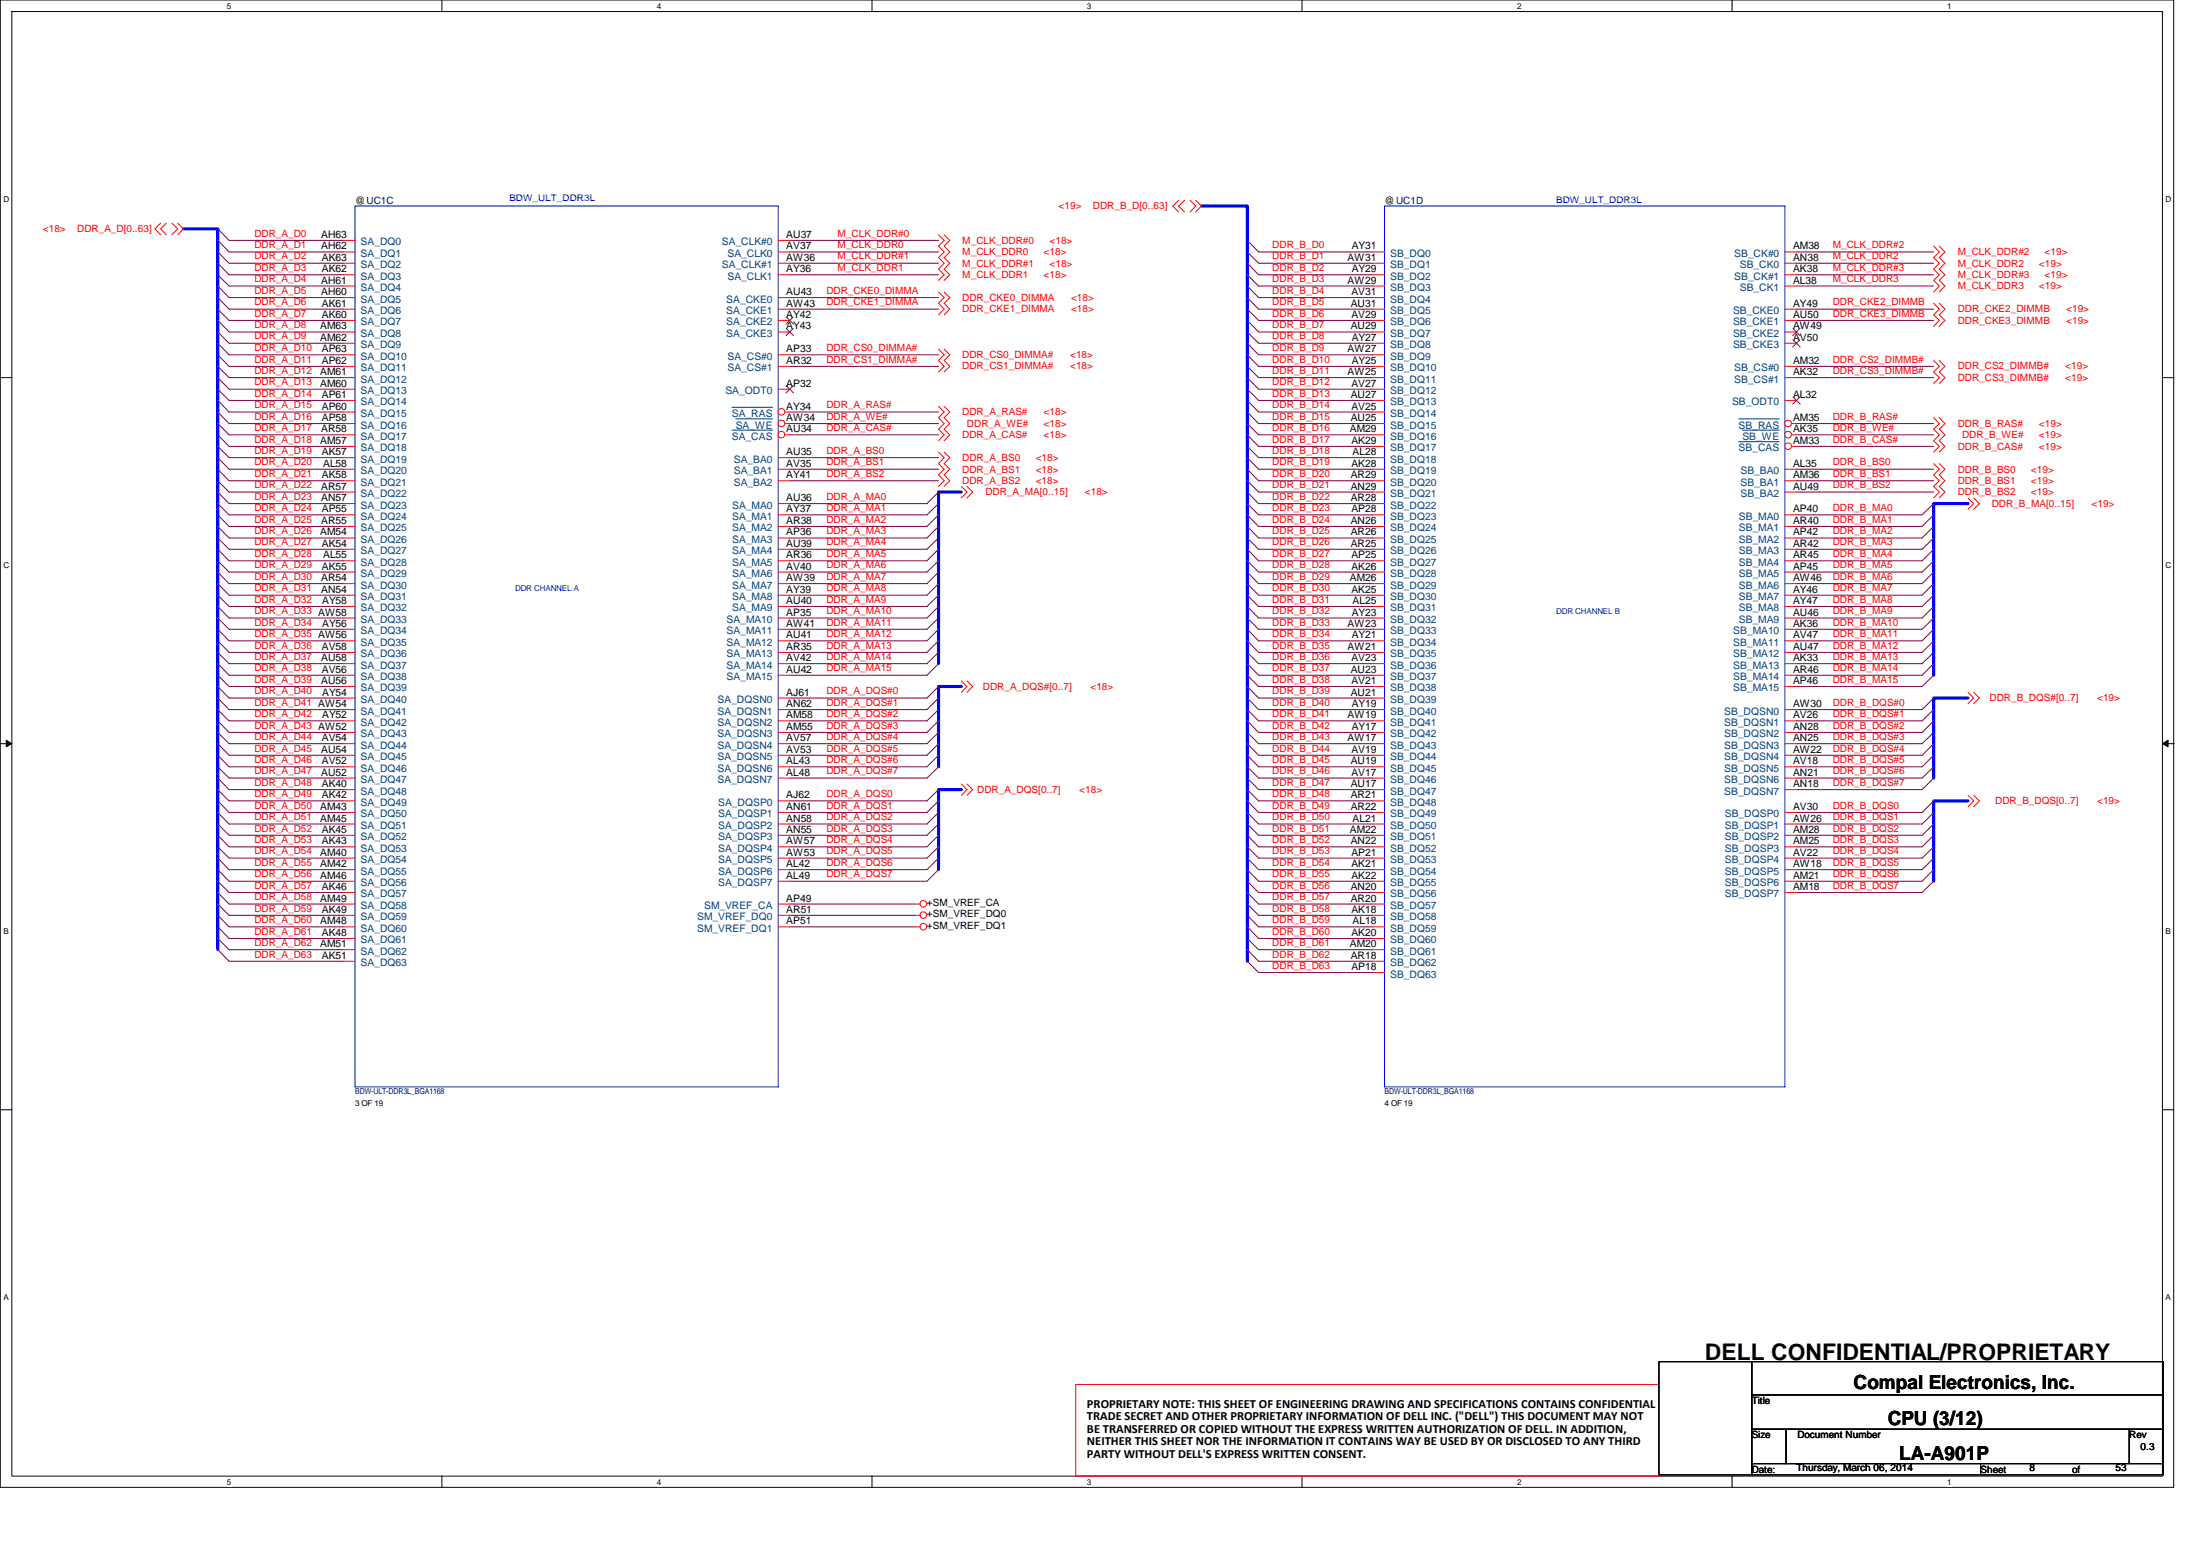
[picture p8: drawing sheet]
<svg xmlns="http://www.w3.org/2000/svg" width="297mm" height="210mm" viewBox="0 0 297 210" stroke-linecap="round" stroke-linejoin="round" font-family="sans-serif">
<defs><g id="words">
<text font-size="3.1" x="230.9" y="184.2">DELL CONFIDENTIAL/PROPRIETARY</text>
<g font-size="2.6">
<text x="251.1" y="188">Compal Electronics, Inc.</text>
<text x="255.7" y="193">CPU (3/12)</text>
<text x="257.3" y="197.7">LA-A901P</text>
</g>
<g font-size="1.7">
<text x="147.2" y="190.7">PROPRIETARY NOTE: THIS SHEET OF ENGINEERING DRAWING AND SPECIFICATIONS CONTAINS CONFIDENTIAL</text>
<text x="147.2" y="192.4">TRADE SECRET AND OTHER PROPRIETARY INFORMATION OF DELL INC. (&quot;DELL&quot;) THIS DOCUMENT MAY NOT</text>
<text x="147.2" y="194.1">BE TRANSFERRED OR COPIED WITHOUT THE EXPRESS WRITTEN AUTHORIZATION OF DELL. IN ADDITION,</text>
<text x="147.2" y="195.7">NEITHER THIS SHEET NOR THE INFORMATION IT CONTAINS WAY BE USED BY OR DISCLOSED TO ANY THIRD</text>
<text x="147.2" y="197.4">PARTY WITHOUT DELL'S EXPRESS WRITTEN CONSENT.</text>
</g>
<g font-size="1.4">
<text x="48.1" y="27.6">@UC1C</text>
<text x="187.5" y="27.6">@UC1D</text>
<text x="43.5" y="33.8">AH62</text>
<text x="43.5" y="32.2">AH63</text>
<text x="43.6" y="35.3">AK63</text>
<text x="106.5" y="32.2">AU37</text>
<text x="106.5" y="35.3">AW36</text>
<text x="106.5" y="33.8">AV37</text>
<text x="182.5" y="35.3">AW31</text>
<text x="183.1" y="33.8">AY31</text>
<text x="242.9" y="33.8">AM38</text>
<text x="242.9" y="35.3">AN38</text>
<text x="43.5" y="40">AH60</text>
<text x="43.5" y="38.4">AH61</text>
<text x="43.6" y="41.5">AK61</text>
<text x="43.6" y="36.9">AK62</text>
<text x="106.5" y="40">AU43</text>
<text x="106.5" y="41.5">AW43</text>
<text x="106.5" y="36.9">AY36</text>
<text x="182.5" y="38.4">AW29</text>
<text x="183" y="41.5">AU31</text>
<text x="183" y="40">AV31</text>
<text x="183.1" y="36.9">AY29</text>
<text x="242.9" y="41.5">AY49</text>
<text x="242.9" y="36.9">AK38</text>
<text x="242.9" y="38.4">AL38</text>
<text x="43.4" y="46.1">AM62</text>
<text x="43.4" y="44.6">AM63</text>
<text x="43.6" y="47.7">AP63</text>
<text x="43.6" y="43.1">AK60</text>
<text x="106.5" y="44.6">AY43</text>
<text x="106.5" y="43.1">AY42</text>
<text x="106.5" y="47.7">AP33</text>
<text x="182.5" y="47.7">AW27</text>
<text x="183" y="44.6">AU29</text>
<text x="183" y="43.1">AV29</text>
<text x="183.1" y="46.1">AY27</text>
<text x="242.9" y="43.1">AU50</text>
<text x="242.9" y="44.6">AW49</text>
<text x="242.9" y="46.1">AV50</text>
<text x="43.4" y="52.4">AM60</text>
<text x="43.4" y="50.8">AM61</text>
<text x="43.6" y="53.9">AP61</text>
<text x="43.6" y="49.3">AP62</text>
<text x="106.5" y="52.4">AP32</text>
<text x="106.5" y="49.3">AR32</text>
<text x="182.5" y="50.8">AW25</text>
<text x="183" y="53.9">AU27</text>
<text x="183" y="52.4">AV27</text>
<text x="183.1" y="49.3">AY25</text>
<text x="242.9" y="50.8">AK32</text>
<text x="242.9" y="53.9">AL32</text>
<text x="242.9" y="49.3">AM32</text>
<text x="43.5" y="58.5">AR58</text>
<text x="43.6" y="55.5">AP60</text>
<text x="43.6" y="57">AP58</text>
<text x="106.5" y="57">AW34</text>
<text x="106.5" y="58.5">AU34</text>
<text x="106.5" y="55.5">AY34</text>
<text x="182.8" y="58.5">AM29</text>
<text x="183" y="57">AU25</text>
<text x="183" y="55.5">AV25</text>
<text x="242.9" y="58.5">AK35</text>
<text x="242.9" y="57">AM35</text>
<text x="43.4" y="60.1">AM57</text>
<text x="43.6" y="64.8">AK58</text>
<text x="43.6" y="61.6">AK57</text>
<text x="43.8" y="63.2">AL58</text>
<text x="106.5" y="64.8">AY41</text>
<text x="106.5" y="63.2">AV35</text>
<text x="106.5" y="61.6">AU35</text>
<text x="183" y="64.8">AR29</text>
<text x="183" y="60.1">AK29</text>
<text x="183" y="63.2">AK28</text>
<text x="183.2" y="61.6">AL28</text>
<text x="242.9" y="63.2">AL35</text>
<text x="242.9" y="64.8">AM36</text>
<text x="242.9" y="60.1">AM33</text>
<text x="43.5" y="67.9">AN57</text>
<text x="43.5" y="66.3">AR57</text>
<text x="43.5" y="71">AR55</text>
<text x="43.6" y="69.4">AP55</text>
<text x="106.5" y="71">AR38</text>
<text x="106.5" y="67.9">AU36</text>
<text x="106.5" y="69.4">AY37</text>
<text x="183" y="66.3">AN29</text>
<text x="183" y="67.9">AR28</text>
<text x="183" y="71">AN26</text>
<text x="183" y="69.4">AP28</text>
<text x="242.9" y="66.3">AU49</text>
<text x="242.9" y="69.4">AP40</text>
<text x="242.9" y="71">AR40</text>
<text x="43.4" y="72.5">AM54</text>
<text x="43.6" y="77.1">AK55</text>
<text x="43.6" y="74">AK54</text>
<text x="43.8" y="75.6">AL55</text>
<text x="106.5" y="77.1">AV40</text>
<text x="106.5" y="75.6">AR36</text>
<text x="106.5" y="74">AU39</text>
<text x="106.5" y="72.5">AP36</text>
<text x="183" y="74">AR25</text>
<text x="183" y="72.5">AR26</text>
<text x="183" y="75.6">AP25</text>
<text x="183" y="77.1">AK26</text>
<text x="242.9" y="75.6">AR45</text>
<text x="242.9" y="77.1">AP45</text>
<text x="242.9" y="74">AR42</text>
<text x="242.9" y="72.5">AP42</text>
<text x="43.5" y="80.3">AN54</text>
<text x="43.5" y="78.7">AR54</text>
<text x="43.6" y="81.8">AY58</text>
<text x="106.5" y="83.4">AP35</text>
<text x="106.5" y="80.3">AY39</text>
<text x="106.5" y="81.8">AU40</text>
<text x="106.5" y="78.7">AW39</text>
<text x="182.8" y="78.7">AM26</text>
<text x="183" y="80.3">AK25</text>
<text x="183.1" y="83.4">AY23</text>
<text x="183.2" y="81.8">AL25</text>
<text x="242.9" y="83.4">AU46</text>
<text x="242.9" y="81.8">AY47</text>
<text x="242.9" y="78.7">AW46</text>
<text x="242.9" y="80.3">AY46</text>
<text x="43.5" y="89.5">AU58</text>
<text x="43.6" y="88">AV58</text>
<text x="43.6" y="84.9">AY56</text>
<text x="106.5" y="88">AR35</text>
<text x="106.5" y="89.5">AV42</text>
<text x="106.5" y="86.4">AU41</text>
<text x="106.5" y="84.9">AW41</text>
<text x="182.5" y="88">AW21</text>
<text x="182.5" y="84.9">AW23</text>
<text x="183" y="89.5">AV23</text>
<text x="183.1" y="86.4">AY21</text>
<text x="242.9" y="89.5">AK33</text>
<text x="242.9" y="84.9">AK36</text>
<text x="242.9" y="86.4">AV47</text>
<text x="242.9" y="88">AU47</text>
<text x="43.5" y="92.6">AU56</text>
<text x="43.6" y="91.1">AV56</text>
<text x="43.6" y="94.2">AY54</text>
<text x="106.5" y="95.8">AN62</text>
<text x="106.5" y="94.2">AJ61</text>
<text x="106.5" y="91.1">AU42</text>
<text x="183" y="91.1">AU23</text>
<text x="183" y="94.2">AU21</text>
<text x="183" y="92.6">AV21</text>
<text x="183.1" y="95.8">AY19</text>
<text x="242.9" y="95.8">AW30</text>
<text x="242.9" y="91.1">AR46</text>
<text x="242.9" y="92.6">AP46</text>
<text x="43.5" y="101.9">AU54</text>
<text x="43.6" y="100.4">AV54</text>
<text x="43.6" y="97.3">AY52</text>
<text x="106.5" y="100.4">AV57</text>
<text x="106.5" y="101.9">AV53</text>
<text x="106.5" y="98.8">AM55</text>
<text x="106.5" y="97.3">AM58</text>
<text x="182.5" y="97.3">AW19</text>
<text x="182.5" y="100.4">AW17</text>
<text x="183" y="101.9">AV19</text>
<text x="183.1" y="98.8">AY17</text>
<text x="242.9" y="98.8">AN28</text>
<text x="242.9" y="100.4">AN25</text>
<text x="242.9" y="101.9">AW22</text>
<text x="242.9" y="97.3">AV26</text>
<text x="43.5" y="105">AU52</text>
<text x="43.6" y="106.6">AK40</text>
<text x="43.6" y="103.5">AV52</text>
<text x="106.5" y="103.5">AL43</text>
<text x="106.5" y="105">AL48</text>
<text x="183" y="106.6">AU17</text>
<text x="183" y="103.5">AU19</text>
<text x="183" y="105">AV17</text>
<text x="242.9" y="103.5">AV18</text>
<text x="242.9" y="106.6">AN18</text>
<text x="242.9" y="105">AN21</text>
<text x="43.4" y="111.3">AM45</text>
<text x="43.4" y="109.7">AM43</text>
<text x="43.6" y="112.8">AK45</text>
<text x="43.6" y="108.1">AK42</text>
<text x="106.5" y="111.3">AN58</text>
<text x="106.5" y="112.8">AN55</text>
<text x="106.5" y="108.1">AJ62</text>
<text x="106.5" y="109.7">AN61</text>
<text x="182.8" y="112.8">AM22</text>
<text x="183" y="108.1">AR21</text>
<text x="183" y="109.7">AR22</text>
<text x="183.2" y="111.3">AL21</text>
<text x="242.9" y="112.8">AM28</text>
<text x="242.9" y="109.7">AV30</text>
<text x="242.9" y="111.3">AW26</text>
<text x="43.4" y="119">AM46</text>
<text x="43.4" y="117.4">AM42</text>
<text x="43.4" y="115.9">AM40</text>
<text x="43.6" y="114.3">AK43</text>
<text x="106.5" y="119">AL49</text>
<text x="106.5" y="115.9">AW53</text>
<text x="106.5" y="117.4">AL42</text>
<text x="106.5" y="114.3">AW57</text>
<text x="183" y="114.3">AN22</text>
<text x="183" y="115.9">AP21</text>
<text x="183" y="117.4">AK21</text>
<text x="183" y="119">AK22</text>
<text x="242.9" y="115.9">AV22</text>
<text x="242.9" y="117.4">AW18</text>
<text x="242.9" y="119">AM21</text>
<text x="242.9" y="114.3">AM25</text>
<text x="43.4" y="125.2">AM48</text>
<text x="43.4" y="122.1">AM49</text>
<text x="43.6" y="123.6">AK49</text>
<text x="43.6" y="120.5">AK46</text>
<text x="106.5" y="123.6">AR51</text>
<text x="106.5" y="125.2">AP51</text>
<text x="106.5" y="122.1">AP49</text>
<text x="125.6" y="122.7">+SM_VREF_CA</text>
<text x="125.6" y="124.2">+SM_VREF_DQ0</text>
<text x="125.6" y="125.8">+SM_VREF_DQ1</text>
<text x="183" y="122.1">AR20</text>
<text x="183" y="120.5">AN20</text>
<text x="183" y="123.6">AK18</text>
<text x="183.2" y="125.2">AL18</text>
<text x="242.9" y="120.5">AM18</text>
<text x="43.4" y="128.3">AM51</text>
<text x="43.6" y="129.8">AK51</text>
<text x="43.6" y="126.7">AK48</text>
<text x="182.8" y="128.3">AM20</text>
<text x="183" y="129.8">AR18</text>
<text x="183" y="131.4">AP18</text>
<text x="183" y="126.7">AK20</text>
<text x="237.3" y="190.1">Title</text>
<text x="237.3" y="194.8">Size</text>
<text x="243.5" y="194.8">Document Number</text>
<text x="288.4" y="194.8">Rev</text>
<text x="289.9" y="196.3">0.3</text>
<text x="237.3" y="199.4">Date:</text>
<text x="243.3" y="199.3">Thursday, March 06, 2014</text>
<text x="268.3" y="199.4">Sheet</text>
<text x="274.9" y="199.3">8</text>
<text x="280.7" y="199.4">of</text>
<text x="286.6" y="199.3">53</text>
</g>
<g font-size="1.4" fill="#f00">
<text x="143.4" y="28.4">&lt;19&gt;</text>
<text x="148" y="28.4">DDR_B_D[0..63]</text>
<text x="5.8" y="31.5">&lt;18&gt;</text>
<text x="10.5" y="31.5">DDR_A_D[0..63]</text>
<text x="34.5" y="32">DDR_A_D0</text>
<text x="34.5" y="33.6">DDR_A_D1</text>
<text x="34.5" y="35.1">DDR_A_D2</text>
<text x="113.4" y="32">M_CLK_DDR#0</text>
<text x="113.4" y="35.1">M_CLK_DDR#1</text>
<text x="113.4" y="33.6">M_CLK_DDR0</text>
<text x="130.3" y="34.5">M_CLK_DDR0</text>
<text x="130.3" y="33">M_CLK_DDR#0</text>
<text x="141.3" y="34.5">&lt;18&gt;</text>
<text x="142.1" y="33">&lt;18&gt;</text>
<text x="172.3" y="33.6">DDR_B_D0</text>
<text x="172.3" y="35.1">DDR_B_D1</text>
<text x="248.2" y="33.6">M_CLK_DDR#2</text>
<text x="248.2" y="35.1">M_CLK_DDR2</text>
<text x="265.2" y="34.5">M_CLK_DDR#2</text>
<text x="276.9" y="34.5">&lt;19&gt;</text>
<text x="34.5" y="36.7">DDR_A_D3</text>
<text x="34.5" y="38.2">DDR_A_D4</text>
<text x="34.5" y="39.8">DDR_A_D5</text>
<text x="34.5" y="41.4">DDR_A_D6</text>
<text x="111.9" y="39.8">DDR_CKE0_DIMMA</text>
<text x="111.9" y="41.4">DDR_CKE1_DIMMA</text>
<text x="113.4" y="36.7">M_CLK_DDR1</text>
<text x="130.3" y="37.7">M_CLK_DDR1</text>
<text x="130.3" y="36.1">M_CLK_DDR#1</text>
<text x="130.3" y="40.8">DDR_CKE0_DIMMA</text>
<text x="141.3" y="37.7">&lt;18&gt;</text>
<text x="142.1" y="36.1">&lt;18&gt;</text>
<text x="145.1" y="40.8">&lt;18&gt;</text>
<text x="172.3" y="36.7">DDR_B_D2</text>
<text x="172.3" y="38.2">DDR_B_D3</text>
<text x="172.3" y="39.8">DDR_B_D4</text>
<text x="172.3" y="41.4">DDR_B_D5</text>
<text x="248.2" y="41.4">DDR_CKE2_DIMMB</text>
<text x="248.2" y="36.7">M_CLK_DDR#3</text>
<text x="248.2" y="38.2">M_CLK_DDR3</text>
<text x="265.2" y="36.1">M_CLK_DDR2</text>
<text x="265.2" y="37.7">M_CLK_DDR#3</text>
<text x="265.2" y="39.2">M_CLK_DDR3</text>
<text x="276.2" y="36.1">&lt;19&gt;</text>
<text x="276.2" y="39.2">&lt;19&gt;</text>
<text x="276.9" y="37.7">&lt;19&gt;</text>
<text x="34.5" y="47.5">DDR_A_D10</text>
<text x="34.5" y="42.9">DDR_A_D7</text>
<text x="34.5" y="44.4">DDR_A_D8</text>
<text x="34.5" y="46">DDR_A_D9</text>
<text x="111.9" y="47.5">DDR_CS0_DIMMA#</text>
<text x="130.3" y="42.3">DDR_CKE1_DIMMA</text>
<text x="145.1" y="42.3">&lt;18&gt;</text>
<text x="172.3" y="42.9">DDR_B_D6</text>
<text x="172.3" y="44.4">DDR_B_D7</text>
<text x="172.3" y="46">DDR_B_D8</text>
<text x="172.3" y="47.5">DDR_B_D9</text>
<text x="248.2" y="42.9">DDR_CKE3_DIMMB</text>
<text x="265.2" y="42.3">DDR_CKE2_DIMMB</text>
<text x="265.2" y="43.9">DDR_CKE3_DIMMB</text>
<text x="279.9" y="42.3">&lt;19&gt;</text>
<text x="279.9" y="43.9">&lt;19&gt;</text>
<text x="34.5" y="49.1">DDR_A_D11</text>
<text x="34.5" y="50.6">DDR_A_D12</text>
<text x="34.5" y="52.2">DDR_A_D13</text>
<text x="34.5" y="53.7">DDR_A_D14</text>
<text x="111.9" y="49.1">DDR_CS1_DIMMA#</text>
<text x="130.3" y="48.5">DDR_CS0_DIMMA#</text>
<text x="130.3" y="50">DDR_CS1_DIMMA#</text>
<text x="144.9" y="48.5">&lt;18&gt;</text>
<text x="144.9" y="50">&lt;18&gt;</text>
<text x="172.3" y="49.1">DDR_B_D10</text>
<text x="172.3" y="50.6">DDR_B_D11</text>
<text x="172.3" y="52.2">DDR_B_D12</text>
<text x="172.3" y="53.7">DDR_B_D13</text>
<text x="248.2" y="49.1">DDR_CS2_DIMMB#</text>
<text x="248.2" y="50.6">DDR_CS3_DIMMB#</text>
<text x="265.2" y="51.6">DDR_CS3_DIMMB#</text>
<text x="265.2" y="50">DDR_CS2_DIMMB#</text>
<text x="279.7" y="51.6">&lt;19&gt;</text>
<text x="279.7" y="50">&lt;19&gt;</text>
<text x="34.5" y="55.3">DDR_A_D15</text>
<text x="34.5" y="56.9">DDR_A_D16</text>
<text x="34.5" y="58.4">DDR_A_D17</text>
<text x="34.5" y="59.9">DDR_A_D18</text>
<text x="111.9" y="58.4">DDR_A_CAS#</text>
<text x="111.9" y="55.3">DDR_A_RAS#</text>
<text x="111.9" y="56.9">DDR_A_WE#</text>
<text x="130.3" y="56.3">DDR_A_RAS#</text>
<text x="130.3" y="59.4">DDR_A_CAS#</text>
<text x="131" y="57.8">DDR_A_WE#</text>
<text x="141.3" y="57.8">&lt;18&gt;</text>
<text x="141.3" y="56.3">&lt;18&gt;</text>
<text x="141.3" y="59.4">&lt;18&gt;</text>
<text x="172.3" y="55.3">DDR_B_D14</text>
<text x="172.3" y="56.9">DDR_B_D15</text>
<text x="172.3" y="58.4">DDR_B_D16</text>
<text x="172.3" y="59.9">DDR_B_D17</text>
<text x="248.2" y="59.9">DDR_B_CAS#</text>
<text x="248.2" y="56.9">DDR_B_RAS#</text>
<text x="248.2" y="58.4">DDR_B_WE#</text>
<text x="265.2" y="57.8">DDR_B_RAS#</text>
<text x="265.8" y="59.4">DDR_B_WE#</text>
<text x="276.2" y="57.8">&lt;19&gt;</text>
<text x="276.2" y="59.4">&lt;19&gt;</text>
<text x="34.5" y="61.5">DDR_A_D19</text>
<text x="34.5" y="63">DDR_A_D20</text>
<text x="34.5" y="64.6">DDR_A_D21</text>
<text x="111.9" y="61.5">DDR_A_BS0</text>
<text x="111.9" y="63">DDR_A_BS1</text>
<text x="111.9" y="64.6">DDR_A_BS2</text>
<text x="130.3" y="62.4">DDR_A_BS0</text>
<text x="130.3" y="64">DDR_A_BS1</text>
<text x="130.3" y="65.5">DDR_A_BS2</text>
<text x="140.3" y="62.4">&lt;18&gt;</text>
<text x="140.3" y="64">&lt;18&gt;</text>
<text x="140.3" y="65.5">&lt;18&gt;</text>
<text x="172.3" y="61.5">DDR_B_D18</text>
<text x="172.3" y="63">DDR_B_D19</text>
<text x="172.3" y="64.6">DDR_B_D20</text>
<text x="248.2" y="63">DDR_B_BS0</text>
<text x="248.2" y="64.6">DDR_B_BS1</text>
<text x="265.2" y="65.5">DDR_B_BS1</text>
<text x="265.2" y="64">DDR_B_BS0</text>
<text x="265.2" y="60.9">DDR_B_CAS#</text>
<text x="275.1" y="65.5">&lt;19&gt;</text>
<text x="275.1" y="64">&lt;19&gt;</text>
<text x="276.2" y="60.9">&lt;19&gt;</text>
<text x="34.5" y="66.1">DDR_A_D22</text>
<text x="34.5" y="67.7">DDR_A_D23</text>
<text x="34.5" y="69.2">DDR_A_D24</text>
<text x="34.5" y="70.8">DDR_A_D25</text>
<text x="111.9" y="67.7">DDR_A_MA0</text>
<text x="111.9" y="69.2">DDR_A_MA1</text>
<text x="111.9" y="70.8">DDR_A_MA2</text>
<text x="133.5" y="67.1">DDR_A_MA[0..15]</text>
<text x="146.9" y="67.1">&lt;18&gt;</text>
<text x="172.3" y="66.1">DDR_B_D21</text>
<text x="172.3" y="67.7">DDR_B_D22</text>
<text x="172.3" y="69.2">DDR_B_D23</text>
<text x="172.3" y="70.8">DDR_B_D24</text>
<text x="248.2" y="66.1">DDR_B_BS2</text>
<text x="248.2" y="69.2">DDR_B_MA0</text>
<text x="248.2" y="70.8">DDR_B_MA1</text>
<text x="265.2" y="67.1">DDR_B_BS2</text>
<text x="269.8" y="68.7">DDR_B_MA[0..15]</text>
<text x="275.1" y="67.1">&lt;19&gt;</text>
<text x="283.3" y="68.7">&lt;19&gt;</text>
<text x="34.5" y="72.3">DDR_A_D26</text>
<text x="34.5" y="73.9">DDR_A_D27</text>
<text x="34.5" y="75.4">DDR_A_D28</text>
<text x="34.5" y="77">DDR_A_D29</text>
<text x="111.9" y="72.3">DDR_A_MA3</text>
<text x="111.9" y="73.9">DDR_A_MA4</text>
<text x="111.9" y="75.4">DDR_A_MA5</text>
<text x="111.9" y="77">DDR_A_MA6</text>
<text x="172.3" y="72.3">DDR_B_D25</text>
<text x="172.3" y="73.9">DDR_B_D26</text>
<text x="172.3" y="75.4">DDR_B_D27</text>
<text x="172.3" y="77">DDR_B_D28</text>
<text x="248.2" y="72.3">DDR_B_MA2</text>
<text x="248.2" y="73.9">DDR_B_MA3</text>
<text x="248.2" y="75.4">DDR_B_MA4</text>
<text x="248.2" y="77">DDR_B_MA5</text>
<text x="34.5" y="78.5">DDR_A_D30</text>
<text x="34.5" y="80.1">DDR_A_D31</text>
<text x="34.5" y="81.6">DDR_A_D32</text>
<text x="34.5" y="83.2">DDR_A_D33 AW58</text>
<text x="111.9" y="83.2">DDR_A_MA10</text>
<text x="111.9" y="78.5">DDR_A_MA7</text>
<text x="111.9" y="80.1">DDR_A_MA8</text>
<text x="111.9" y="81.6">DDR_A_MA9</text>
<text x="172.3" y="78.5">DDR_B_D29</text>
<text x="172.3" y="80.1">DDR_B_D30</text>
<text x="172.3" y="81.6">DDR_B_D31</text>
<text x="172.3" y="83.2">DDR_B_D32</text>
<text x="248.2" y="78.5">DDR_B_MA6</text>
<text x="248.2" y="80.1">DDR_B_MA7</text>
<text x="248.2" y="81.6">DDR_B_MA8</text>
<text x="248.2" y="83.2">DDR_B_MA9</text>
<text x="34.5" y="84.7">DDR_A_D34</text>
<text x="34.5" y="86.3">DDR_A_D35 AW56</text>
<text x="34.5" y="87.8">DDR_A_D36</text>
<text x="34.5" y="89.4">DDR_A_D37</text>
<text x="111.9" y="84.7">DDR_A_MA11</text>
<text x="111.9" y="86.3">DDR_A_MA12</text>
<text x="111.9" y="87.8">DDR_A_MA13</text>
<text x="111.9" y="89.4">DDR_A_MA14</text>
<text x="172.3" y="84.7">DDR_B_D33</text>
<text x="172.3" y="86.3">DDR_B_D34</text>
<text x="172.3" y="87.8">DDR_B_D35</text>
<text x="172.3" y="89.4">DDR_B_D36</text>
<text x="248.2" y="84.7">DDR_B_MA10</text>
<text x="248.2" y="86.3">DDR_B_MA11</text>
<text x="248.2" y="87.8">DDR_B_MA12</text>
<text x="248.2" y="89.4">DDR_B_MA13</text>
<text x="34.5" y="90.9">DDR_A_D38</text>
<text x="34.5" y="92.5">DDR_A_D39</text>
<text x="34.5" y="94">DDR_A_D40</text>
<text x="34.5" y="95.6">DDR_A_D41 AW54</text>
<text x="111.9" y="94">DDR_A_DQS#0</text>
<text x="111.9" y="95.6">DDR_A_DQS#1</text>
<text x="111.9" y="90.9">DDR_A_MA15</text>
<text x="133.1" y="93.4">DDR_A_DQS#[0..7]</text>
<text x="147.7" y="93.4">&lt;18&gt;</text>
<text x="172.3" y="90.9">DDR_B_D37</text>
<text x="172.3" y="92.5">DDR_B_D38</text>
<text x="172.3" y="94">DDR_B_D39</text>
<text x="172.3" y="95.6">DDR_B_D40</text>
<text x="248.2" y="95.6">DDR_B_DQS#0</text>
<text x="248.2" y="90.9">DDR_B_MA14</text>
<text x="248.2" y="92.5">DDR_B_MA15</text>
<text x="269.5" y="95">DDR_B_DQS#[0..7]</text>
<text x="284" y="95">&lt;19&gt;</text>
<text x="34.5" y="97.1">DDR_A_D42</text>
<text x="34.5" y="98.7">DDR_A_D43 AW52</text>
<text x="34.5" y="100.2">DDR_A_D44</text>
<text x="34.5" y="101.8">DDR_A_D45</text>
<text x="111.9" y="97.1">DDR_A_DQS#2</text>
<text x="111.9" y="98.7">DDR_A_DQS#3</text>
<text x="111.9" y="100.2">DDR_A_DQS#4</text>
<text x="111.9" y="101.8">DDR_A_DQS#5</text>
<text x="172.3" y="97.1">DDR_B_D41</text>
<text x="172.3" y="98.7">DDR_B_D42</text>
<text x="172.3" y="100.2">DDR_B_D43</text>
<text x="172.3" y="101.8">DDR_B_D44</text>
<text x="248.2" y="97.1">DDR_B_DQS#1</text>
<text x="248.2" y="98.7">DDR_B_DQS#2</text>
<text x="248.2" y="100.2">DDR_B_DQS#3</text>
<text x="248.2" y="101.8">DDR_B_DQS#4</text>
<text x="34.5" y="103.3">DDR_A_D46</text>
<text x="34.5" y="104.9">DDR_A_D47</text>
<text x="34.5" y="106.4">DDR_A_D48</text>
<text x="34.5" y="107.9">DDR_A_D49</text>
<text x="111.9" y="103.3">DDR_A_DQS#6</text>
<text x="111.9" y="104.9">DDR_A_DQS#7</text>
<text x="111.9" y="107.9">DDR_A_DQS0</text>
<text x="132.4" y="107.4">DDR_A_DQS[0..7]</text>
<text x="146.2" y="107.4">&lt;18&gt;</text>
<text x="172.3" y="103.3">DDR_B_D45</text>
<text x="172.3" y="104.9">DDR_B_D46</text>
<text x="172.3" y="106.4">DDR_B_D47</text>
<text x="172.3" y="107.9">DDR_B_D48</text>
<text x="248.2" y="103.3">DDR_B_DQS#5</text>
<text x="248.2" y="104.9">DDR_B_DQS#6</text>
<text x="248.2" y="106.4">DDR_B_DQS#7</text>
<text x="34.5" y="109.5">DDR_A_D50</text>
<text x="34.5" y="111.1">DDR_A_D51</text>
<text x="34.5" y="112.6">DDR_A_D52</text>
<text x="111.9" y="109.5">DDR_A_DQS1</text>
<text x="111.9" y="111.1">DDR_A_DQS2</text>
<text x="111.9" y="112.6">DDR_A_DQS3</text>
<text x="172.3" y="109.5">DDR_B_D49</text>
<text x="172.3" y="111.1">DDR_B_D50</text>
<text x="172.3" y="112.6">DDR_B_D51</text>
<text x="248.2" y="109.5">DDR_B_DQS0</text>
<text x="248.2" y="111.1">DDR_B_DQS1</text>
<text x="248.2" y="112.6">DDR_B_DQS2</text>
<text x="270.3" y="108.9">DDR_B_DQS[0..7]</text>
<text x="284" y="108.9">&lt;19&gt;</text>
<text x="34.5" y="114.2">DDR_A_D53</text>
<text x="34.5" y="115.7">DDR_A_D54</text>
<text x="34.5" y="117.3">DDR_A_D55</text>
<text x="34.5" y="118.8">DDR_A_D56</text>
<text x="111.9" y="114.2">DDR_A_DQS4</text>
<text x="111.9" y="115.7">DDR_A_DQS5</text>
<text x="111.9" y="117.3">DDR_A_DQS6</text>
<text x="111.9" y="118.8">DDR_A_DQS7</text>
<text x="172.3" y="114.2">DDR_B_D52</text>
<text x="172.3" y="115.7">DDR_B_D53</text>
<text x="172.3" y="117.3">DDR_B_D54</text>
<text x="172.3" y="118.8">DDR_B_D55</text>
<text x="248.2" y="114.2">DDR_B_DQS3</text>
<text x="248.2" y="115.7">DDR_B_DQS4</text>
<text x="248.2" y="117.3">DDR_B_DQS5</text>
<text x="248.2" y="118.8">DDR_B_DQS6</text>
<text x="34.5" y="120.4">DDR_A_D57</text>
<text x="34.5" y="121.9">DDR_A_D58</text>
<text x="34.5" y="123.4">DDR_A_D59</text>
<text x="34.5" y="125">DDR_A_D60</text>
<text x="172.3" y="120.4">DDR_B_D56</text>
<text x="172.3" y="121.9">DDR_B_D57</text>
<text x="172.3" y="123.4">DDR_B_D58</text>
<text x="172.3" y="125">DDR_B_D59</text>
<text x="248.2" y="120.4">DDR_B_DQS7</text>
<text x="34.5" y="126.6">DDR_A_D61</text>
<text x="34.5" y="128.1">DDR_A_D62</text>
<text x="34.5" y="129.7">DDR_A_D63</text>
<text x="172.3" y="126.6">DDR_B_D60</text>
<text x="172.3" y="128.1">DDR_B_D61</text>
<text x="172.3" y="129.7">DDR_B_D62</text>
<text x="172.3" y="131.2">DDR_B_D63</text>
</g>
<g font-size="1.4" fill="#004080">
<text x="48.8" y="34.8">SA_DQ1</text>
<text x="48.8" y="33.2">SA_DQ0</text>
<text x="97.8" y="33.2">SA_CLK#0</text>
<text x="98.5" y="34.8">SA_CLK0</text>
<text x="188.3" y="34.8">SB_DQ0</text>
<text x="234.9" y="34.8">SB_CK#0</text>
<text x="48.8" y="41">SA_DQ5</text>
<text x="48.8" y="37.9">SA_DQ3</text>
<text x="48.8" y="36.3">SA_DQ2</text>
<text x="48.8" y="39.4">SA_DQ4</text>
<text x="97.8" y="36.3">SA_CLK#1</text>
<text x="98.4" y="41">SA_CKE0</text>
<text x="98.5" y="37.9">SA_CLK1</text>
<text x="188.3" y="36.3">SB_DQ1</text>
<text x="188.3" y="37.9">SB_DQ2</text>
<text x="188.3" y="39.4">SB_DQ3</text>
<text x="188.3" y="41">SB_DQ4</text>
<text x="234.9" y="37.9">SB_CK#1</text>
<text x="235.7" y="39.4">SB_CK1</text>
<text x="235.7" y="36.3">SB_CK0</text>
<text x="48.8" y="47.2">SA_DQ9</text>
<text x="48.8" y="45.6">SA_DQ8</text>
<text x="48.8" y="44.1">SA_DQ7</text>
<text x="48.8" y="42.5">SA_DQ6</text>
<text x="98.4" y="45.6">SA_CKE3</text>
<text x="98.4" y="42.5">SA_CKE1</text>
<text x="98.4" y="44.1">SA_CKE2</text>
<text x="188.3" y="42.5">SB_DQ5</text>
<text x="188.3" y="45.6">SB_DQ7</text>
<text x="188.3" y="47.2">SB_DQ8</text>
<text x="188.3" y="44.1">SB_DQ6</text>
<text x="234.7" y="44.1">SB_CKE1</text>
<text x="234.7" y="45.6">SB_CKE2</text>
<text x="234.7" y="47.2">SB_CKE3</text>
<text x="234.7" y="42.5">SB_CKE0</text>
<text x="48.8" y="53.4">SA_DQ13</text>
<text x="48.8" y="51.8">SA_DQ12</text>
<text x="48.8" y="50.3">SA_DQ11</text>
<text x="48.8" y="48.7">SA_DQ10</text>
<text x="98.3" y="53.4">SA_ODT0</text>
<text x="98.5" y="48.7">SA_CS#0</text>
<text x="98.5" y="50.3">SA_CS#1</text>
<text x="188.3" y="50.3">SB_DQ10</text>
<text x="188.3" y="51.8">SB_DQ11</text>
<text x="188.3" y="48.7">SB_DQ9</text>
<text x="188.3" y="53.4">SB_DQ12</text>
<text x="234.9" y="51.8">SB_CS#1</text>
<text x="234.9" y="50.3">SB_CS#0</text>
<text x="48.8" y="56.5">SA_DQ15</text>
<text x="48.8" y="59.6">SA_DQ17</text>
<text x="48.8" y="58">SA_DQ16</text>
<text x="48.8" y="54.9">SA_DQ14</text>
<text x="99.1" y="59.6">SA_CAS</text>
<text x="99.1" y="56.5">SA_RAS</text>
<text x="99.6" y="58">SA_WE</text>
<text x="188.3" y="56.5">SB_DQ14</text>
<text x="188.3" y="58">SB_DQ15</text>
<text x="188.3" y="59.6">SB_DQ16</text>
<text x="188.3" y="54.9">SB_DQ13</text>
<text x="234.6" y="54.9">SB_ODT0</text>
<text x="235.5" y="58">SB_RAS</text>
<text x="236" y="59.6">SB_WE</text>
<text x="48.8" y="65.8">SA_DQ21</text>
<text x="48.8" y="64.2">SA_DQ20</text>
<text x="48.8" y="62.7">SA_DQ19</text>
<text x="48.8" y="61.1">SA_DQ18</text>
<text x="99.4" y="65.8">SA_BA2</text>
<text x="99.4" y="64.2">SA_BA1</text>
<text x="99.4" y="62.7">SA_BA0</text>
<text x="188.3" y="65.8">SB_DQ20</text>
<text x="188.3" y="61.1">SB_DQ17</text>
<text x="188.3" y="62.7">SB_DQ18</text>
<text x="188.3" y="64.2">SB_DQ19</text>
<text x="235.5" y="61.1">SB_CAS</text>
<text x="235.8" y="64.2">SB_BA0</text>
<text x="235.8" y="65.8">SB_BA1</text>
<text x="48.8" y="70.4">SA_DQ24</text>
<text x="48.8" y="68.9">SA_DQ23</text>
<text x="48.8" y="67.3">SA_DQ22</text>
<text x="48.8" y="72">SA_DQ25</text>
<text x="99.2" y="72">SA_MA2</text>
<text x="99.2" y="68.9">SA_MA0</text>
<text x="99.2" y="70.4">SA_MA1</text>
<text x="188.3" y="67.3">SB_DQ21</text>
<text x="188.3" y="68.9">SB_DQ22</text>
<text x="188.3" y="70.4">SB_DQ23</text>
<text x="188.3" y="72">SB_DQ24</text>
<text x="235.5" y="70.4">SB_MA0</text>
<text x="235.5" y="72">SB_MA1</text>
<text x="235.8" y="67.3">SB_BA2</text>
<text x="48.8" y="73.5">SA_DQ26</text>
<text x="48.8" y="75.1">SA_DQ27</text>
<text x="48.8" y="76.6">SA_DQ28</text>
<text x="99.2" y="76.6">SA_MA5</text>
<text x="99.2" y="75.1">SA_MA4</text>
<text x="99.2" y="73.5">SA_MA3</text>
<text x="188.3" y="75.1">SB_DQ26</text>
<text x="188.3" y="73.5">SB_DQ25</text>
<text x="188.3" y="76.6">SB_DQ27</text>
<text x="235.5" y="76.6">SB_MA4</text>
<text x="235.5" y="75.1">SB_MA3</text>
<text x="235.5" y="73.5">SB_MA2</text>
<text x="48.8" y="82.8">SA_DQ32</text>
<text x="48.8" y="81.3">SA_DQ31</text>
<text x="48.8" y="79.7">SA_DQ30</text>
<text x="48.8" y="78.1">SA_DQ29</text>
<text x="99.2" y="81.3">SA_MA8</text>
<text x="99.2" y="82.8">SA_MA9</text>
<text x="99.2" y="78.1">SA_MA6</text>
<text x="99.2" y="79.7">SA_MA7</text>
<text x="188.3" y="82.8">SB_DQ31</text>
<text x="188.3" y="81.3">SB_DQ30</text>
<text x="188.3" y="78.1">SB_DQ28</text>
<text x="188.3" y="79.7">SB_DQ29</text>
<text x="235.5" y="82.8">SB_MA8</text>
<text x="235.5" y="78.1">SB_MA5</text>
<text x="235.5" y="79.7">SB_MA6</text>
<text x="235.5" y="81.3">SB_MA7</text>
<text x="48.8" y="89">SA_DQ36</text>
<text x="48.8" y="87.5">SA_DQ35</text>
<text x="48.8" y="85.9">SA_DQ34</text>
<text x="48.8" y="84.4">SA_DQ33</text>
<text x="98.4" y="89">SA_MA13</text>
<text x="98.4" y="84.4">SA_MA10</text>
<text x="98.4" y="87.5">SA_MA12</text>
<text x="98.4" y="85.9">SA_MA11</text>
<text x="188.3" y="89">SB_DQ35</text>
<text x="188.3" y="84.4">SB_DQ32</text>
<text x="188.3" y="85.9">SB_DQ33</text>
<text x="188.3" y="87.5">SB_DQ34</text>
<text x="234.8" y="85.9">SB_MA10</text>
<text x="234.8" y="87.5">SB_MA11</text>
<text x="234.8" y="89">SB_MA12</text>
<text x="235.5" y="84.4">SB_MA9</text>
<text x="48.8" y="95.2">SA_DQ40</text>
<text x="48.8" y="93.6">SA_DQ39</text>
<text x="48.8" y="92.1">SA_DQ38</text>
<text x="48.8" y="90.6">SA_DQ37</text>
<text x="97.2" y="95.2">SA_DQSN0</text>
<text x="98.4" y="92.1">SA_MA15</text>
<text x="98.4" y="90.6">SA_MA14</text>
<text x="188.3" y="90.6">SB_DQ36</text>
<text x="188.3" y="92.1">SB_DQ37</text>
<text x="188.3" y="93.6">SB_DQ38</text>
<text x="188.3" y="95.2">SB_DQ39</text>
<text x="234.8" y="92.1">SB_MA14</text>
<text x="234.8" y="93.6">SB_MA15</text>
<text x="234.8" y="90.6">SB_MA13</text>
<text x="48.8" y="101.4">SA_DQ44</text>
<text x="48.8" y="99.9">SA_DQ43</text>
<text x="48.8" y="98.3">SA_DQ42</text>
<text x="48.8" y="96.8">SA_DQ41</text>
<text x="97.2" y="101.4">SA_DQSN4</text>
<text x="97.2" y="99.9">SA_DQSN3</text>
<text x="97.2" y="96.8">SA_DQSN1</text>
<text x="97.2" y="98.3">SA_DQSN2</text>
<text x="188.3" y="98.3">SB_DQ41</text>
<text x="188.3" y="99.9">SB_DQ42</text>
<text x="188.3" y="101.4">SB_DQ43</text>
<text x="188.3" y="96.8">SB_DQ40</text>
<text x="233.5" y="99.9">SB_DQSN2</text>
<text x="233.5" y="101.4">SB_DQSN3</text>
<text x="233.5" y="98.3">SB_DQSN1</text>
<text x="233.5" y="96.8">SB_DQSN0</text>
<text x="48.8" y="107.6">SA_DQ48</text>
<text x="48.8" y="106">SA_DQ47</text>
<text x="48.8" y="104.5">SA_DQ46</text>
<text x="48.8" y="103">SA_DQ45</text>
<text x="97.2" y="104.5">SA_DQSN6</text>
<text x="97.2" y="106">SA_DQSN7</text>
<text x="97.2" y="103">SA_DQSN5</text>
<text x="188.3" y="106">SB_DQ46</text>
<text x="188.3" y="107.6">SB_DQ47</text>
<text x="188.3" y="104.5">SB_DQ45</text>
<text x="188.3" y="103">SB_DQ44</text>
<text x="233.5" y="104.5">SB_DQSN5</text>
<text x="233.5" y="107.6">SB_DQSN7</text>
<text x="233.5" y="106">SB_DQSN6</text>
<text x="233.5" y="103">SB_DQSN4</text>
<text x="48.8" y="113.8">SA_DQ52</text>
<text x="48.8" y="112.3">SA_DQ51</text>
<text x="48.8" y="110.7">SA_DQ50</text>
<text x="48.8" y="109.1">SA_DQ49</text>
<text x="97.3" y="112.3">SA_DQSP2</text>
<text x="97.3" y="113.8">SA_DQSP3</text>
<text x="97.3" y="109.1">SA_DQSP0</text>
<text x="97.3" y="110.7">SA_DQSP1</text>
<text x="188.3" y="113.8">SB_DQ51</text>
<text x="188.3" y="109.1">SB_DQ48</text>
<text x="188.3" y="110.7">SB_DQ49</text>
<text x="188.3" y="112.3">SB_DQ50</text>
<text x="233.6" y="113.8">SB_DQSP2</text>
<text x="233.6" y="110.7">SB_DQSP0</text>
<text x="233.6" y="112.3">SB_DQSP1</text>
<text x="48.8" y="118.4">SA_DQ55</text>
<text x="48.8" y="116.9">SA_DQ54</text>
<text x="48.8" y="115.4">SA_DQ53</text>
<text x="97.3" y="116.9">SA_DQSP5</text>
<text x="97.3" y="118.4">SA_DQSP6</text>
<text x="97.3" y="115.4">SA_DQSP4</text>
<text x="188.3" y="115.4">SB_DQ52</text>
<text x="188.3" y="116.9">SB_DQ53</text>
<text x="188.3" y="118.4">SB_DQ54</text>
<text x="233.6" y="116.9">SB_DQSP4</text>
<text x="233.6" y="118.4">SB_DQSP5</text>
<text x="233.6" y="115.4">SB_DQSP3</text>
<text x="48.8" y="124.6">SA_DQ59</text>
<text x="48.8" y="123.1">SA_DQ58</text>
<text x="48.8" y="121.5">SA_DQ57</text>
<text x="48.8" y="120">SA_DQ56</text>
<text x="94.4" y="124.6">SM_VREF_DQ0</text>
<text x="95.4" y="123.1">SM_VREF_CA</text>
<text x="97.3" y="120">SA_DQSP7</text>
<text x="188.3" y="123.1">SB_DQ57</text>
<text x="188.3" y="121.5">SB_DQ56</text>
<text x="188.3" y="124.6">SB_DQ58</text>
<text x="188.3" y="120">SB_DQ55</text>
<text x="233.6" y="120">SB_DQSP6</text>
<text x="233.6" y="121.5">SB_DQSP7</text>
<text x="48.8" y="130.9">SA_DQ63</text>
<text x="48.8" y="129.3">SA_DQ62</text>
<text x="48.8" y="127.8">SA_DQ61</text>
<text x="48.8" y="126.2">SA_DQ60</text>
<text x="94.4" y="126.2">SM_VREF_DQ1</text>
<text x="188.3" y="129.3">SB_DQ61</text>
<text x="188.3" y="130.9">SB_DQ62</text>
<text x="188.3" y="126.2">SB_DQ59</text>
<text x="188.3" y="127.8">SB_DQ60</text>
<text x="188.3" y="132.4">SB_DQ63</text>
</g>
<g font-size="1.2" fill="#00f">
<text x="69" y="27.2">BDW_ULT_DDR3L</text>
<text x="210.8" y="27.5">BDW_ULT_DDR3L</text>
</g>
<g font-size="1.1">
<text x="30.7" y="1.2">5</text>
<text x="89" y="1.2">4</text>
<text x="147.2" y="1.2">3</text>
<text x="205.5" y="1.2">2</text>
<text x="263.7" y="1.2">1</text>
<text x=".5" y="27.3">D</text>
<text x="293.3" y="27.3">D</text>
<text x=".5" y="76.9">C</text>
<text x="293.3" y="76.9">C</text>
<text x=".5" y="126.4">B</text>
<text x="293.3" y="126.4">B</text>
<text x="48.1" y="149.7">3 OF 19</text>
<text x="187.5" y="149.7">4 OF 19</text>
<text x=".5" y="176">A</text>
<text x="293.3" y="176">A</text>
<text x="30.7" y="201.1">5</text>
<text x="89" y="201.1">4</text>
<text x="147.2" y="201.1">3</text>
<text x="205.5" y="201.1">2</text>
<text x="263.7" y="201.1">1</text>
</g>
<g font-size="1.1" fill="#00f">
<text x="69.8" y="80">DDR CHANNEL A</text>
<text x="210.8" y="83.1">DDR CHANNEL B</text>
</g>
<g font-size="1.1" fill="#000080">
<text x="48.1" y="148.2">BDW-ULT-DDR3L_BGA1168</text>
<text x="187.5" y="148.2">BDW-ULT-DDR3L_BGA1168</text>
</g>
</g></defs>
<path d="M0 0h294.4v201.4h-294.4zM1.6 1.6h291.3v198.3h-291.3z" fill="none" stroke="#000" stroke-width=".14"/>
<g fill="#fff">
<path d="M30.7 .2h.6v1.2h-.6z"/>
<path d="M30.7 200.1h.6v1.2h-.6z"/>
</g>
<path d="M59.9 0v1.6M59.9 199.9v1.6" fill="none" stroke="#000" stroke-width=".14"/>
<g fill="#fff">
<path d="M89 .2h.6v1.2h-.6z"/>
<path d="M89 200.1h.6v1.2h-.6z"/>
</g>
<path d="M118.1 0v1.6M118.1 199.9v1.6" fill="none" stroke="#000" stroke-width=".14"/>
<g fill="#fff">
<path d="M147.2 .2h.6v1.2h-.6z"/>
<path d="M147.2 200.1h.6v1.2h-.6z"/>
</g>
<path d="M176.4 0v1.6M176.4 199.9v1.6" fill="none" stroke="#000" stroke-width=".14"/>
<g fill="#fff">
<path d="M205.5 .2h.6v1.2h-.6z"/>
<path d="M205.5 200.1h.6v1.2h-.6z"/>
</g>
<path d="M234.6 0v1.6M234.6 199.9v1.6" fill="none" stroke="#000" stroke-width=".14"/>
<g fill="#fff">
<path d="M263.7 .2h.6v1.2h-.6z"/>
<path d="M263.7 200.1h.6v1.2h-.6z"/>
<path d="M.5 26.3h.7v1.2h-.7z"/>
<path d="M293.3 26.3h.8v1.2h-.8z"/>
<path d="M.5 75.9h.7v1.2h-.7z"/>
<path d="M293.3 75.9h.8v1.2h-.8z"/>
</g>
<path d="M0 51.1h1.6M292.9 51.1h1.6" fill="none" stroke="#000" stroke-width=".14"/>
<g fill="#fff">
<path d="M.5 125.5h.7v1.2h-.7z"/>
<path d="M293.3 125.5h.7v1.2h-.7z"/>
</g>
<path d="M0 100.7h1.6M.8 100.2l.8 .5-.8 .4zM292.9 100.7l.8-.5v.9zM292.9 100.7h1.6" fill="none" stroke="#000" stroke-width=".14"/>
<path d="M.8 100.2l.8 .5-.8 .4zM292.9 100.7l.8-.5v.9z" fill="#000"/>
<g fill="#fff">
<path d="M.5 175h.7v1.2h-.7z"/>
<path d="M293.3 175h.7v1.2h-.7z"/>
</g>
<path d="M0 150.3h1.6M292.9 150.3h1.6M224.7 184.4h12.6v15.3h-12.6zM237.3 184.4h55.7v4.5h-55.7zM237.3 188.9h55.7v4.6h-55.7zM237.3 193.5h4.6v4.7h-4.6zM237.3 198.2h31v1.5h-31zM241.9 193.5h46.5v4.7h-46.5zM268.3 198.2h24.7v1.5h-24.7zM288.4 193.5h4.6v4.7h-4.6z" fill="none" stroke="#000" stroke-width=".14"/>
<g fill="none" stroke="#f00" stroke-width=".14">
<path d="M21.8 30.2l-.8 .8 .8 .8M22.5 30.2l-.7 .8 .7 .8M23.3 30.2l.8 .8-.8 .8M24.1 30.2l.7 .8-.7 .8M127.1 31.8l.8 .8-.8 .7 .8 .8-.8 .8 .8 .7-.8 .8 .8 .8-.8 .8M127.1 39.5l.8 .8-.8 .8 .8 .8-.8 .7M127.9 31.8l.7 .8-.7 .7 .7 .8-.7 .8 .7 .7-.7 .8 .7 .8-.7 .8M127.9 39.5l.7 .8-.7 .8 .7 .8-.7 .7M159.6 27.1l-.7 .8 .7 .8M160.4 27.1l-.8 .8 .8 .8M161.2 27.1l.8 .8-.8 .8M162 27.1l.7 .8-.7 .8"/>
<path d="M261.9 33.3l.8 .8-.8 .8 .8 .7-.8 .8 .8 .8-.8 .8 .8 .7-.8 .8M262.7 33.3l.7 .8-.7 .8 .7 .7-.7 .8 .7 .8-.7 .8 .7 .7-.7 .8M127.1 47.3l.8 .7-.8 .8 .8 .8-.8 .8M127.1 55l.8 .8-.8 .8 .8 .8-.8 .7 .8 .8-.8 .8M127.9 47.3l.7 .7-.7 .8 .7 .8-.7 .8M127.9 55l.7 .8-.7 .8 .7 .8-.7 .7 .7 .8-.7 .8M186 55.8h1.5M261.9 41.1l.8 .8-.8 .7 .8 .8-.8 .8M261.9 48.8l.8 .8-.8 .8 .8 .7-.8 .8M261.9 56.6l.8 .8-.8 .7 .8 .8-.8 .8 .8 .8-.8 .7M262.7 41.1l.7 .8-.7 .7 .7 .8-.7 .8M262.7 48.8l.7 .8-.7 .8 .7 .7-.7 .8"/>
<path d="M262.7 56.6l.7 .8-.7 .7 .7 .8-.7 .8 .7 .8-.7 .7M127.1 61.2l.8 .8-.8 .8 .8 .7-.8 .8 .8 .8-.8 .8M127.9 61.2l.7 .8-.7 .8 .7 .7-.7 .8 .7 .8-.7 .8M130.2 65.9l.8 .7-.8 .8M131 65.9l.7 .7-.7 .8M241.8 75.9h1.5M241.8 77.5h1.5M241.8 79h1.5M241.8 74.4h1.5M241.8 72.9h1.5M241.8 69.7h1.5M241.8 71.3h1.5"/>
<path d="M241.8 66.6h1.5M261.9 62.8l.8 .7-.8 .8 .8 .8-.8 .8 .8 .7-.8 .8M262.7 62.8l.7 .7-.7 .8 .7 .8-.7 .8 .7 .7-.7 .8M266.6 67.4l.7 .8-.7 .8M267.3 67.4l.8 .8-.8 .8M130.2 92.2l.8 .8-.8 .8M131 92.2l.7 .8-.7 .8M241.8 99.2h1.5M241.8 97.6h1.5M241.8 96.1h1.5M241.8 91.4h1.5M241.8 93h1.5"/>
<path d="M241.8 89.9h1.5M241.8 83.7h1.5M241.8 85.2h1.5M241.8 86.8h1.5M241.8 82.1h1.5M241.8 88.3h1.5M241.8 80.6h1.5M266.6 93.8l.7 .7-.7 .8M267.3 93.8l.8 .7-.8 .8M130.2 106.2l.8 .7-.8 .8M131 106.2l.7 .7-.7 .8M241.8 103.8h1.5"/>
<path d="M241.8 106.9h1.5M241.8 116.2h1.5M241.8 117.8h1.5M241.8 119.3h1.5M241.8 114.7h1.5M241.8 113.1h1.5M241.8 110h1.5M241.8 111.6h1.5M241.8 105.4h1.5M241.8 100.7h1.5M241.8 102.3h1.5M266.6 107.7l.7 .8-.7 .8"/>
<path d="M267.3 107.7l.8 .8-.8 .8M124 122.4h.6M124 124h.6M124 125.5h.6M241.8 120.9h1.5M145.7 187.5h79v12.4h-79z"/>
<circle cx="125.1" cy="122.4" r=".45"/>
<circle cx="125.1" cy="123.9" r=".45"/>
<circle cx="125.1" cy="125.5" r=".45"/>
</g>
<path d="M24.8 31h4.7v97.6M162.7 27.9h6.2v102.3M130.2 66.6h-3.1v23.3M266.6 68.2h-4.7v23.2M130.2 93h-3.1v10.8M266.6 94.5h-4.7v10.9M130.2 106.9h-3.1v10.9M266.6 108.5h-4.7v10.8" fill="none" stroke="#00f" stroke-width=".42"/>
<g fill="none" stroke="#800040" stroke-width=".14">
<path d="M29.5 31l1.5 1.6h15.5M29.5 32.6l1.5 1.5h15.5M29.5 34.1l1.5 1.5h15.5M29.5 35.6l1.5 1.6h15.5M29.5 37.2l1.5 1.5h15.5M29.5 38.7l1.5 1.6h15.5M107 32.6h20.1M107 35.6h20.1M107 34.1h20.1M107 37.2h20.1M168.9 32.6l1.6 1.5h15.5M168.9 34.1l1.6 1.5h15.5"/>
<path d="M168.9 35.6l1.6 1.6h15.5M168.9 37.2l1.6 1.5h15.5M168.9 38.7l1.6 1.6h15.5M243.3 34.1h18.6M243.3 37.2h18.6M243.3 35.6h18.6M243.3 38.7h18.6M29.5 46.5l1.5 1.5h15.5M29.5 48l1.5 1.6h15.5M29.5 49.6l1.5 1.5h15.5M29.5 51.1l1.5 1.6h15.5M29.5 52.7l1.5 1.5h15.5"/>
<path d="M29.5 54.2l1.5 1.6h15.5M29.5 55.8l1.5 1.6h15.5M29.5 57.4l1.5 1.5h15.5M29.5 58.9l1.5 1.6h15.5M29.5 40.3l1.5 1.6h15.5M29.5 41.9l1.5 1.5h15.5M29.5 43.4l1.5 1.6h15.5M29.5 45l1.5 1.5h15.5M107 58.9h20.1M107 55.8h20.1M107 57.4h20.1M107 40.3h20.1"/>
<path d="M107 41.9h20.1M107 48h20.1M107 49.6h20.1M168.9 48l1.6 1.6h15.5M168.9 49.6l1.6 1.5h15.5M168.9 51.1l1.6 1.6h15.5M168.9 52.7l1.6 1.5h15.5M168.9 54.2l1.6 1.6h15.5M168.9 55.8l1.6 1.6h15.5M168.9 57.4l1.6 1.5h15.5M168.9 58.9l1.6 1.6h15.5M168.9 40.3l1.6 1.6h15.5"/>
<path d="M168.9 41.9l1.6 1.5h15.5M168.9 43.4l1.6 1.6h15.5M168.9 45l1.6 1.5h15.5M168.9 46.5l1.6 1.5h15.5M243.3 57.4h18.6M243.3 58.9h18.6M243.3 41.9h18.6M243.3 43.4h18.6M243.3 49.6h18.6M243.3 51.1h18.6M29.5 60.5l1.5 1.5h15.5M29.5 62l1.5 1.5h15.5"/>
<path d="M29.5 63.5l1.5 1.6h15.5M29.5 65.1l1.5 1.5h15.5M29.5 66.6l1.5 1.6h15.5M29.5 68.2l1.5 1.5h15.5M29.5 69.7l1.5 1.6h15.5M29.5 71.3l1.5 1.6h15.5M29.5 72.9l1.5 1.5h15.5M29.5 74.4l1.5 1.5h15.5M29.5 75.9l1.5 1.6h15.5M29.5 77.5l1.5 1.5h15.5M29.5 79l1.5 1.6h15.5M107 62h20.1"/>
<path d="M107 63.5h20.1M107 65.1h20.1M127.1 66.6l-1.5 1.6h-18.6M127.1 68.2l-1.5 1.5h-18.6M127.1 69.7l-1.5 1.6h-18.6M127.1 71.3l-1.5 1.6h-18.6M127.1 72.9l-1.5 1.5h-18.6M127.1 74.4l-1.5 1.5h-18.6M127.1 75.9l-1.5 1.6h-18.6M127.1 77.5l-1.5 1.5h-18.6M127.1 79l-1.5 1.6h-18.6M168.9 60.5l1.6 1.5h15.5"/>
<path d="M168.9 62l1.6 1.5h15.5M168.9 63.5l1.6 1.6h15.5M168.9 65.1l1.6 1.5h15.5M168.9 66.6l1.6 1.6h15.5M168.9 68.2l1.6 1.5h15.5M168.9 69.7l1.6 1.6h15.5M168.9 71.3l1.6 1.6h15.5M168.9 72.9l1.6 1.5h15.5M168.9 74.4l1.6 1.5h15.5M168.9 75.9l1.6 1.6h15.5M168.9 77.5l1.6 1.5h15.5M168.9 79l1.6 1.6h15.5"/>
<path d="M243.3 63.5h18.6M243.3 65.1h18.6M243.3 66.6h18.6M243.3 60.5h18.6M261.9 68.2l-1.6 1.5h-17M261.9 69.7l-1.6 1.6h-17M261.9 71.3l-1.6 1.6h-17M261.9 72.9l-1.6 1.5h-17M261.9 74.4l-1.6 1.5h-17M261.9 75.9l-1.6 1.6h-17M261.9 77.5l-1.6 1.5h-17M261.9 79l-1.6 1.6h-17"/>
<path d="M29.5 80.6l1.5 1.5h15.5M29.5 82.1l1.5 1.6h15.5M29.5 83.7l1.5 1.5h15.5M29.5 85.2l1.5 1.6h15.5M29.5 86.8l1.5 1.5h15.5M29.5 88.3l1.5 1.6h15.5M29.5 89.9l1.5 1.5h15.5M29.5 91.4l1.5 1.6h15.5M29.5 93l1.5 1.5h15.5M29.5 94.5l1.5 1.6h15.5M29.5 96.1l1.5 1.5h15.5M29.5 97.6l1.5 1.6h15.5"/>
<path d="M29.5 99.2l1.5 1.5h15.5M127.1 93l-1.5 1.5h-18.6M127.1 94.5l-1.5 1.6h-18.6M127.1 96.1l-1.5 1.5h-18.6M127.1 97.6l-1.5 1.6h-18.6M127.1 99.2l-1.5 1.5h-18.6M127.1 82.1l-1.5 1.6h-18.6M127.1 83.7l-1.5 1.5h-18.6M127.1 85.2l-1.5 1.6h-18.6M127.1 86.8l-1.5 1.5h-18.6M127.1 88.3l-1.5 1.6h-18.6M127.1 89.9l-1.5 1.5h-18.6"/>
<path d="M127.1 80.6l-1.5 1.5h-18.6M168.9 80.6l1.6 1.5h15.5M168.9 82.1l1.6 1.6h15.5M168.9 83.7l1.6 1.5h15.5M168.9 85.2l1.6 1.6h15.5M168.9 86.8l1.6 1.5h15.5M168.9 88.3l1.6 1.6h15.5M168.9 89.9l1.6 1.5h15.5M168.9 91.4l1.6 1.6h15.5M168.9 93l1.6 1.5h15.5M168.9 94.5l1.6 1.6h15.5M168.9 96.1l1.6 1.5h15.5"/>
<path d="M168.9 97.6l1.6 1.6h15.5M168.9 99.2l1.6 1.5h15.5M261.9 94.5l-1.6 1.6h-17M261.9 96.1l-1.6 1.5h-17M261.9 97.6l-1.6 1.6h-17M261.9 99.2l-1.6 1.5h-17M261.9 83.7l-1.6 1.5h-17M261.9 85.2l-1.6 1.6h-17M261.9 86.8l-1.6 1.5h-17M261.9 88.3l-1.6 1.6h-17M261.9 89.9l-1.6 1.5h-17M261.9 91.4l-1.6 1.6h-17"/>
<path d="M261.9 80.6l-1.6 1.5h-17M261.9 82.1l-1.6 1.6h-17M29.5 100.7l1.5 1.6h15.5M29.5 102.3l1.5 1.5h15.5M29.5 103.8l1.5 1.6h15.5M29.5 105.4l1.5 1.5h15.5M29.5 106.9l1.5 1.6h15.5M29.5 108.5l1.5 1.5h15.5M29.5 110l1.5 1.6h15.5M29.5 111.6l1.5 1.5h15.5M29.5 113.1l1.5 1.6h15.5M29.5 114.7l1.5 1.5h15.5"/>
<path d="M29.5 116.2l1.5 1.6h15.5M29.5 117.8l1.5 1.5h15.5M29.5 119.3l1.5 1.6h15.5M127.1 100.7l-1.5 1.6h-18.6M127.1 102.3l-1.5 1.5h-18.6M127.1 103.8l-1.5 1.6h-18.6M127.1 106.9l-1.5 1.6h-18.6M127.1 108.5l-1.5 1.5h-18.6M127.1 110l-1.5 1.6h-18.6M127.1 111.6l-1.5 1.5h-18.6M127.1 113.1l-1.5 1.6h-18.6M127.1 114.7l-1.5 1.5h-18.6"/>
<path d="M127.1 116.2l-1.5 1.6h-18.6M127.1 117.8l-1.5 1.5h-18.6M168.9 100.7l1.6 1.6h15.5M168.9 102.3l1.6 1.5h15.5M168.9 103.8l1.6 1.6h15.5M168.9 105.4l1.6 1.5h15.5M168.9 106.9l1.6 1.6h15.5M168.9 108.5l1.6 1.5h15.5M168.9 110l1.6 1.6h15.5M168.9 111.6l1.6 1.5h15.5M168.9 113.1l1.6 1.6h15.5M168.9 114.7l1.6 1.5h15.5"/>
<path d="M168.9 116.2l1.6 1.6h15.5M168.9 117.8l1.6 1.5h15.5M168.9 119.3l1.6 1.6h15.5M261.9 100.7l-1.6 1.6h-17M261.9 102.3l-1.6 1.5h-17M261.9 103.8l-1.6 1.6h-17M261.9 105.4l-1.6 1.5h-17M261.9 108.5l-1.6 1.5h-17M261.9 110l-1.6 1.6h-17M261.9 111.6l-1.6 1.5h-17M261.9 113.1l-1.6 1.6h-17M261.9 114.7l-1.6 1.5h-17"/>
<path d="M261.9 116.2l-1.6 1.6h-17M261.9 117.8l-1.6 1.5h-17M261.9 119.3l-1.6 1.6h-17M29.5 120.9l1.5 1.5h15.5M29.5 122.4l1.5 1.6h15.5M29.5 124l1.5 1.5h15.5M29.5 125.5l1.5 1.6h15.5M29.5 127.1l1.5 1.5h15.5M29.5 128.6l1.5 1.6h15.5M107 122.4h17M107 124h17M107 125.5h17"/>
<path d="M168.9 120.9l1.6 1.5h15.5M168.9 122.4l1.6 1.6h15.5M168.9 124l1.6 1.5h15.5M168.9 125.5l1.6 1.6h15.5M168.9 127.1l1.6 1.5h15.5M168.9 128.6l1.6 1.6h15.5M168.9 130.2l1.6 1.5h15.5"/>
</g>
<path d="M187.5 27.9h54.3v119.3h-54.3z" fill="none" stroke="#00f" stroke-width=".14"/>
<circle cx="242.2" cy="58.9" r=".45" fill="#fff"/>
<g fill="none" stroke="#f00" stroke-width=".14">
<path d="M242.7 58.9h.6"/>
<circle cx="242.2" cy="58.9" r=".45"/>
</g>
<path d="M236 58.3h5" fill="none" stroke="#004080" stroke-width=".14"/>
<circle cx="242.2" cy="60.4" r=".45" fill="#fff"/>
<g fill="none" stroke="#f00" stroke-width=".14">
<path d="M241.8 63.5h1.5M241.8 65.1h1.5M242.7 60.5h.6"/>
<circle cx="242.2" cy="60.4" r=".45"/>
</g>
<path d="M235.5 59.8h5.5" fill="none" stroke="#004080" stroke-width=".14"/>
<circle cx="242.2" cy="57.3" r=".45" fill="#fff"/>
<g fill="none" stroke="#f00" stroke-width=".14">
<path d="M186 34.1h1.5M186 35.6h1.5M186 37.2h1.5M186 38.7h1.5M241.8 37.2h1.5M241.8 38.7h1.5M241.8 35.6h1.5M241.8 34.1h1.5M186 57.4h1.5M186 58.9h1.5M186 49.6h1.5M186 51.1h1.5"/>
<path d="M186 54.2h1.5M186 41.9h1.5M186 45h1.5M186 46.5h1.5M186 48h1.5M186 40.3h1.5M186 52.7h1.5M186 43.4h1.5M241.8 51.1h1.5M241.8 54.2h1.5M241.8 49.6h1.5M241.8 43.4h1.5"/>
<path d="M241.8 45h1.5M241.8 46.5h1.5M241.8 41.9h1.5M242.7 57.4h.6M105.4 77.5h1.6M105.4 79h1.6M105.4 75.9h1.6M105.4 74.4h1.6M105.4 72.9h1.6M105.4 71.3h1.6M105.4 68.2h1.6M105.4 69.7h1.6"/>
<path d="M105.4 65.1h1.6M105.4 63.5h1.6M105.4 62h1.6M186 74.4h1.5M186 72.9h1.5M186 75.9h1.5M186 77.5h1.5M186 79h1.5M186 65.1h1.5M186 66.6h1.5M186 68.2h1.5M186 69.7h1.5"/>
<path d="M186 71.3h1.5M186 60.5h1.5M186 62h1.5M186 63.5h1.5M105.4 99.2h1.6M105.4 96.1h1.6M105.4 97.6h1.6M105.4 94.5h1.6M105.4 91.4h1.6M105.4 88.3h1.6M105.4 89.9h1.6M105.4 83.7h1.6"/>
<path d="M105.4 86.8h1.6M105.4 85.2h1.6M105.4 80.6h1.6M105.4 82.1h1.6M186 97.6h1.5M186 99.2h1.5M186 96.1h1.5M186 89.9h1.5M186 91.4h1.5M186 93h1.5M186 94.5h1.5M186 88.3h1.5"/>
<path d="M186 82.1h1.5M186 83.7h1.5M186 85.2h1.5M186 80.6h1.5M186 86.8h1.5M105.4 119.3h1.6M105.4 116.2h1.6M105.4 117.8h1.6M105.4 111.6h1.6M105.4 113.1h1.6M105.4 114.7h1.6M105.4 108.5h1.6"/>
<path d="M105.4 110h1.6M105.4 103.8h1.6M105.4 105.4h1.6M105.4 100.7h1.6M105.4 102.3h1.6M186 113.1h1.5M186 114.7h1.5M186 116.2h1.5M186 117.8h1.5M186 119.3h1.5M186 105.4h1.5M186 106.9h1.5"/>
<path d="M186 108.5h1.5M186 110h1.5M186 111.6h1.5M186 103.8h1.5M186 100.7h1.5M186 102.3h1.5M105.4 124h1.6M105.4 125.5h1.6M105.4 122.4h1.6M186 128.6h1.5M186 131.7h1.5M186 130.2h1.5"/>
<path d="M186 122.4h1.5M186 120.9h1.5M186 124h1.5M186 125.5h1.5M186 127.1h1.5"/>
<circle cx="242.2" cy="57.3" r=".45"/>
</g>
<path d="M235.5 56.7h5.5" fill="none" stroke="#004080" stroke-width=".14"/>
<path d="M242.9 53.8l.9 .9M242.9 44.5l.9 1M242.9 46l.9 1M243.8 53.8l-1 .9M243.8 44.5l-1 1M243.8 46l-1 1" fill="none" stroke="#804000" stroke-width=".14"/>
<path d="M48.1 27.9h57.3v119.3h-57.3z" fill="none" stroke="#00f" stroke-width=".14"/>
<circle cx="105.8" cy="57.3" r=".45" fill="#fff"/>
<g fill="none" stroke="#f00" stroke-width=".14">
<path d="M106.3 57.4h.7"/>
<circle cx="105.8" cy="57.3" r=".45"/>
</g>
<path d="M99.6 56.7h5" fill="none" stroke="#004080" stroke-width=".14"/>
<circle cx="105.8" cy="58.9" r=".45" fill="#fff"/>
<g fill="none" stroke="#f00" stroke-width=".14">
<path d="M106.3 58.9h.7"/>
<circle cx="105.8" cy="58.9" r=".45"/>
</g>
<path d="M99.1 58.3h5.5" fill="none" stroke="#004080" stroke-width=".14"/>
<circle cx="105.8" cy="55.8" r=".45" fill="#fff"/>
<g fill="none" stroke="#f00" stroke-width=".14">
<path d="M46.5 37.2h1.6M46.5 35.6h1.6M46.5 34.1h1.6M46.5 32.6h1.6M46.5 38.7h1.6M105.4 32.6h1.6M105.4 34.1h1.6M105.4 35.6h1.6M105.4 37.2h1.6M46.5 55.8h1.6M46.5 58.9h1.6M46.5 57.4h1.6"/>
<path d="M46.5 54.2h1.6M46.5 52.7h1.6M46.5 51.1h1.6M46.5 49.6h1.6M46.5 48h1.6M46.5 46.5h1.6M46.5 45h1.6M46.5 43.4h1.6M46.5 41.9h1.6M46.5 40.3h1.6M105.4 52.7h1.6M105.4 48h1.6"/>
<path d="M105.4 49.6h1.6M105.4 45h1.6M105.4 40.3h1.6M105.4 41.9h1.6M105.4 43.4h1.6M106.3 55.8h.7M46.5 79h1.6M46.5 77.5h1.6M46.5 72.9h1.6M46.5 74.4h1.6M46.5 69.7h1.6M46.5 68.2h1.6"/>
<path d="M46.5 66.6h1.6M46.5 65.1h1.6M46.5 63.5h1.6M46.5 62h1.6M46.5 60.5h1.6M46.5 75.9h1.6M46.5 71.3h1.6M46.5 99.2h1.6M46.5 97.6h1.6M46.5 96.1h1.6M46.5 94.5h1.6M46.5 93h1.6"/>
<path d="M46.5 91.4h1.6M46.5 89.9h1.6M46.5 88.3h1.6M46.5 86.8h1.6M46.5 85.2h1.6M46.5 83.7h1.6M46.5 82.1h1.6M46.5 80.6h1.6M46.5 119.3h1.6M46.5 117.8h1.6M46.5 116.2h1.6M46.5 114.7h1.6"/>
<path d="M46.5 113.1h1.6M46.5 111.6h1.6M46.5 110h1.6M46.5 108.5h1.6M46.5 106.9h1.6M46.5 105.4h1.6M46.5 103.8h1.6M46.5 102.3h1.6M46.5 100.7h1.6M46.5 130.2h1.6M46.5 128.6h1.6M46.5 127.1h1.6"/>
<path d="M46.5 125.5h1.6M46.5 124h1.6M46.5 122.4h1.6M46.5 120.9h1.6"/>
<circle cx="105.8" cy="55.8" r=".45"/>
</g>
<path d="M99.1 55.2h5.5" fill="none" stroke="#004080" stroke-width=".14"/>
<path d="M106.5 52.2l1 1M106.5 44.5l1 1M106.5 42.9l1 1M107.4 52.2l-.9 1M107.4 44.5l-.9 1M107.4 42.9l-.9 1" fill="none" stroke="#804000" stroke-width=".14"/>
<use href="#words"/>
</svg>
